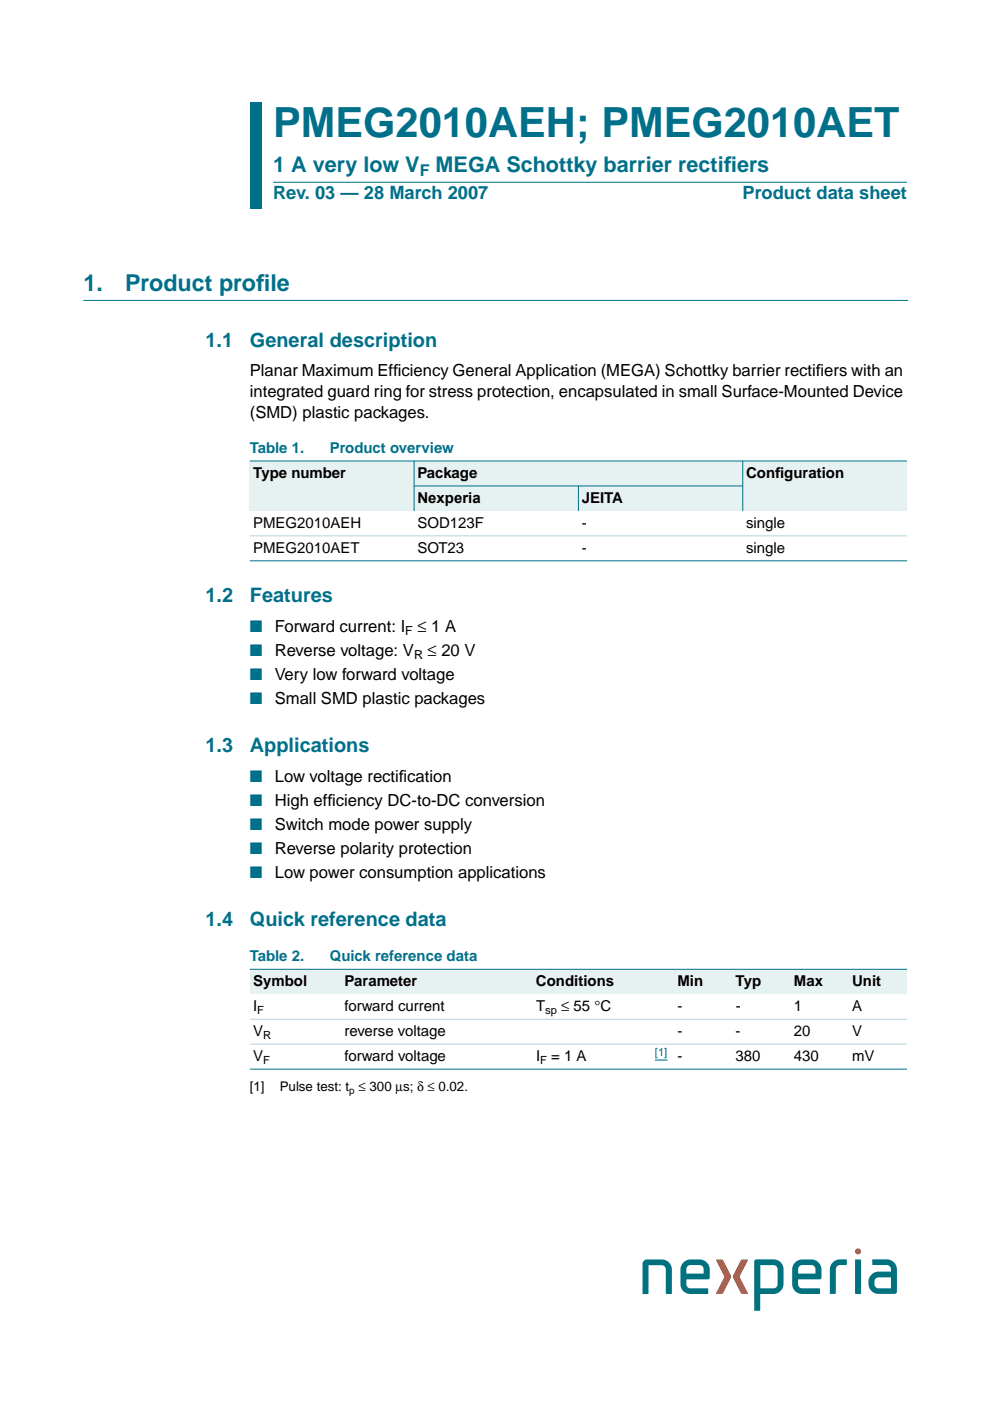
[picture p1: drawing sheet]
<svg xmlns="http://www.w3.org/2000/svg" width="210mm" height="297mm" viewBox="0 0 210 297" stroke-linecap="round" stroke-linejoin="round" font-family="sans-serif">
<defs><g id="words">
<text font-size="8.8" fill="#00708a" x="57.9" y="29">PMEG2010AEH; PMEG2010AET</text>
<g font-size="4.9" fill="#00708a">
<text x="17.7" y="61.7">1.</text>
<text x="26.5" y="61.7">Product prof</text>
<text x="54.3" y="61.7">ile</text>
</g>
<g font-size="4.6" fill="#00708a">
<text x="57.9" y="36.4">1 A very low V</text>
<text x="92.4" y="36.4">MEGA Schottky barrier rectif</text>
<text x="153.5" y="36.4">iers</text>
</g>
<g font-size="4.2" fill="#00708a">
<text x="43.6" y="73.6">1.1</text>
<text x="53" y="73.6">General description</text>
<text x="43.6" y="127.7">1.2</text>
<text x="53" y="127.7">Features</text>
<text x="43.6" y="159.5">1.3</text>
<text x="53" y="159.5">Applications</text>
<text x="43.6" y="196.3">1.4</text>
<text x="53" y="196.3">Quick reference data</text>
</g>
<g font-size="3.9" fill="#00708a">
<text x="57.9" y="42.3">Rev. 03 — 28 March 2007</text>
<text x="157.5" y="42.3">Product data sheet</text>
</g>
<g font-size="3.5">
<text x="53" y="79.8">Planar Maximum Eff</text>
<text x="83.4" y="79.8">iciency General Application (MEGA) Schottky barrier rectif</text>
<text x="173" y="79.8">iers with an</text>
<text x="53" y="84.2">integrated guard ring for stress protection, encapsulated in small Surface-Mounted Device</text>
<text x="53" y="88.6">(SMD) plastic packages.</text>
<text x="58.3" y="134">Forward current: I</text>
<text x="88.5" y="134">≤ 1 A</text>
<text x="58.3" y="139.1">Reverse voltage: V</text>
<text x="90.7" y="139.1">≤ 20 V</text>
<text x="58.3" y="144.2">Very low forward voltage</text>
<text x="58.3" y="149.3">Small SMD plastic packages</text>
<text x="58.3" y="165.7">Low voltage rectif</text>
<text x="84.6" y="165.7">ication</text>
<text x="58.3" y="170.8">High eff</text>
<text x="69.4" y="170.8">iciency DC-to-DC conversion</text>
<text x="58.3" y="175.9">Switch mode power supply</text>
<text x="58.3" y="181.1">Reverse polarity protection</text>
<text x="58.3" y="186.2">Low power consumption applications</text>
</g>
<g font-size="3.5" fill="#00708a">
<text x="53" y="134">■</text>
<text x="53" y="139.1">■</text>
<text x="53" y="144.2">■</text>
<text x="53" y="149.3">■</text>
<text x="53" y="165.7">■</text>
<text x="53" y="170.8">■</text>
<text x="53" y="175.9">■</text>
<text x="53" y="181.1">■</text>
<text x="53" y="186.2">■</text>
</g>
<text font-size="3.4" fill="#00708a" x="89" y="37.2">F</text>
<g font-size="3.2" fill="#00708a">
<text x="53" y="96">Table 1.</text>
<text x="69.9" y="96">Product overview</text>
<text x="53" y="203.7">Table 2.</text>
<text x="69.9" y="203.7">Quick reference data</text>
</g>
<g font-size="3.2">
<text x="53.7" y="101.3">Type number</text>
<text x="88.5" y="101.3">Package</text>
<text x="158.2" y="101.3">Conf</text>
<text x="164.4" y="101.3">iguration</text>
<text x="88.5" y="106.6">Nexperia</text>
<text x="123.3" y="106.6">JEITA</text>
<text x="53.7" y="111.8">PMEG2010AEH</text>
<text x="88.5" y="111.8">SOD123F</text>
<text x="123.3" y="111.8">-</text>
<text x="158.2" y="111.8">single</text>
<text x="53.7" y="117.1">PMEG2010AET</text>
<text x="88.5" y="117.1">SOT23</text>
<text x="123.3" y="117.1">-</text>
<text x="158.2" y="117.1">single</text>
<text x="53.7" y="209">Symbol</text>
<text x="73.1" y="209">Parameter</text>
<text x="113.6" y="209">Conditions</text>
<text x="143.6" y="209">Min</text>
<text x="156" y="209">Typ</text>
<text x="168.3" y="209">Max</text>
<text x="180.7" y="209">Unit</text>
<text x="53.7" y="214.3">I</text>
<text x="73.1" y="214.3">forward current</text>
<text x="113.6" y="214.3">T</text>
<text x="119" y="214.3">≤ 55 °C</text>
<text x="143.6" y="214.3">-</text>
<text x="156" y="214.3">-</text>
<text x="168.3" y="214.3">1</text>
<text x="180.7" y="214.3">A</text>
<text x="53.7" y="219.6">V</text>
<text x="73.1" y="219.6">reverse voltage</text>
<text x="143.6" y="219.6">-</text>
<text x="156" y="219.6">-</text>
<text x="168.3" y="219.6">20</text>
<text x="180.7" y="219.6">V</text>
<text x="53.7" y="224.9">V</text>
<text x="73.1" y="224.9">forward voltage</text>
<text x="113.6" y="224.9">I</text>
<text x="116.9" y="224.9">= 1 A</text>
<text x="143.6" y="224.9">-</text>
<text x="156" y="224.9">380</text>
<text x="168.3" y="224.9">430</text>
<text x="180.7" y="224.9">mV</text>
</g>
<g font-size="2.8">
<text x="53" y="231.4">[1]</text>
<text x="59.3" y="231.4">Pulse test: t ≤ 300 µs; δ ≤ 0.02.</text>
</g>
<g font-size="2.6">
<text x="85.9" y="134.6">F</text>
<text x="87.8" y="139.7">R</text>
</g>
<g font-size="2.4">
<text x="54.6" y="214.9">F</text>
<text x="115.6" y="214.9">sp</text>
<text x="55.8" y="220.2">R</text>
<text x="55.8" y="225.5">F</text>
<text x="114.5" y="225.5">F</text>
</g>
<text font-size="2.4" fill="#00f" x="138.9" y="224">[1]</text>
<text font-size="2.1" x="74.1" y="231.9">p</text>
</g></defs>
<path d="M17.7 63.7h174.7" fill="none" stroke="#00708a" stroke-width=".21"/>
<g fill="#00708a">
<path d="M53 21.7h2.4v10.2h-2.4z" fill-rule="evenodd"/>
<path d="M53 31.9h2.4v6.7h-2.4z" fill-rule="evenodd"/>
<path d="M53 38.6h2.4v5.7h-2.4z" fill-rule="evenodd"/>
</g>
<path d="M57.9 38.6h134.4z" fill="#00708a" stroke="#00708a" stroke-width=".21"/>
<g fill="#e6f2f2">
<path d="M53 97.7h34.8v10.6h-34.8z" fill-rule="evenodd"/>
<path d="M87.8 97.7h69.7v5.3h-69.7z" fill-rule="evenodd"/>
<path d="M157.5 97.7h34.8v10.6h-34.8z" fill-rule="evenodd"/>
<path d="M87.8 103h34.8v5.3h-34.8z" fill-rule="evenodd"/>
<path d="M122.6 103h34.9v5.3h-34.9z" fill-rule="evenodd"/>
</g>
<g fill="#00708a" stroke="#00708a" stroke-width=".21">
<path d="M87.8 97.7v10.6z"/>
<path d="M122.6 103v5.3z"/>
<path d="M157.5 97.7v10.6z"/>
<path d="M53 97.7h139.3z"/>
<path d="M87.8 103h69.7z"/>
<path d="M53 118.9h139.3z"/>
</g>
<path d="M53 113.6h139.3z" fill="#b3d4db" stroke="#b3d4db" stroke-width=".21"/>
<g fill="#e6f2f2">
<path d="M53 205.5h19.4v5.3h-19.4z" fill-rule="evenodd"/>
<path d="M72.4 205.5h40.5v5.3h-40.5z" fill-rule="evenodd"/>
<path d="M112.9 205.5h24.7v5.3h-24.7z" fill-rule="evenodd"/>
<path d="M137.6 205.5h5.3v5.3h-5.3z" fill-rule="evenodd"/>
<path d="M142.9 205.5h12.4v5.3h-12.4z" fill-rule="evenodd"/>
<path d="M155.3 205.5h12.3v5.3h-12.3z" fill-rule="evenodd"/>
<path d="M167.6 205.5h12.4v5.3h-12.4z" fill-rule="evenodd"/>
<path d="M180 205.5h12.3v5.3h-12.3z" fill-rule="evenodd"/>
</g>
<path d="M138.9 224.8h2.6" fill="none" stroke="#00f" stroke-width=".21"/>
<g fill="#00708a" stroke="#00708a" stroke-width=".21">
<path d="M53 205.5h139.3z"/>
<path d="M53 226.7h139.3z"/>
</g>
<g fill="#b3d4db" stroke="#b3d4db" stroke-width=".21">
<path d="M53 216.1h139.3z"/>
<path d="M53 221.4h139.3z"/>
</g>
<g fill="#00717d">
<path d="M136.5 267.3l.7-.3h3.1a2.13 2.13 0 0 1 2.2 2.2v5.2h-1.1l-.2-.2v-5.1a.87 .87 0 0 0-.9-.9h-2.8v6l-.2 .2h-1.1v-6.4z"/>
<path d="M176.6 267.6a3.2 3.2 0 0 1 2.9-.6v1.2h-1.4a.87 .87 0 0 0-.9 .9v5.1l-.2 .1h-1v-5.2v-.5z"/>
<path d="M181.3 267h1.1l.2 .2v7.2h-1.1l-.2-.2z"/>
<path d="M160 267.2l-.1 10.7h1.1l.2-.2v-3.3h2.8a2.13 2.13 0 0 0 2.1-2.2v-3a2.09 2.09 0 0 0-2.1-2.2h-3.6zM161.2 268.2h2.8a.87 .87 0 0 1 .9 .9v3.2a.87 .87 0 0 1-.9 .9h-2.8z"/>
<path d="M184.9 267v1.1l.2 .1h2.9a1 1 0 0 1 .9 1.4h-2.6a2.37 2.37 0 0 0-2.2 2.4 2.37 2.37 0 0 0 2.2 2.3h3.4l.4-.2 .1-5a2.13 2.13 0 0 0-2.2-2.1zM185.7 271.1l.6-.3h2.6v2.4h-2.6a1.21 1.21 0 0 1-1-.9 1.21 1.21 0 0 1 .4-1.2z"/>
</g>
<circle cx="181.9" cy="265.3" r=".64" fill="#f05128"/>
<g fill="#00717d">
<path d="M145.8 268.5l.6-.3h1.9a.87 .87 0 0 1 .9 .9v.9h-3.7v-.9zM144.9 267.7a2.31 2.31 0 0 0-.6 1.9v2.3a2.13 2.13 0 0 0 2.1 2.5h3.8v-1.1l-.2-.1h-3.6a.87 .87 0 0 1-.9-.9v-1.1h4.8a3.7 3.7 0 0 0 .1-2.6 2.13 2.13 0 0 0-2.1-1.6 3.7 3.7 0 0 0-3.4 .7z"/>
<path d="M169.5 268.5l.6-.3h1.9a.87 .87 0 0 1 .9 .9v.9h-3.7v-.9zM168.6 267.7a2.31 2.31 0 0 0-.6 1.9v2.3a2.15 2.15 0 0 0 2.1 2.5h3.8v-1.1l-.2-.1h-3.6a.87 .87 0 0 1-.9-.9v-1.1h4.8a3.7 3.7 0 0 0 .1-2.6 2.13 2.13 0 0 0-2.1-1.6 3.7 3.7 0 0 0-3.4 .7z"/>
</g>
<g fill="#f05128">
<path d="M151.9 267.1l1.1-.1 .3 .2 1.4 2.8a1.04 1.04 0 0 1 0 1.4l-1.4 2.8-.3 .1h-1.2l1.8-3.6z"/>
<path d="M157.1 267.2l.3-.2 1.2 .1-1.8 3.6 1.7 3.6h-1.1l-.3-.1-1.4-2.8a1.04 1.04 0 0 1 0-1.4z"/>
</g>
<use href="#words"/>
</svg>
